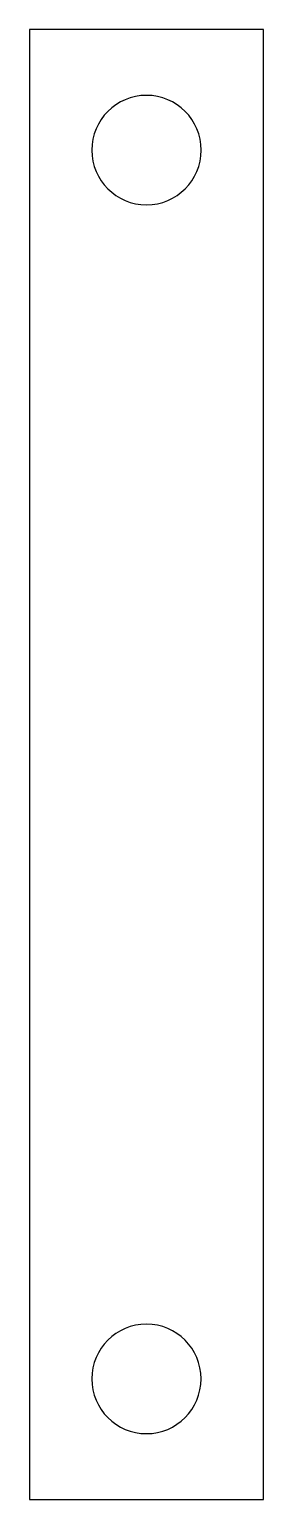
# Model space of a CAD drawing. Extents: x 1701.7 to 1710.7, y -722.6 to -666.2.
import ezdxf

# ---------------------------------------------------------------- set-up
doc = ezdxf.new("R2010")
doc.units = 0
doc.layers.add('INDIVIDUAL_PIECES_TO_LASER', color=7, linetype='CONTINUOUS')

msp = doc.modelspace()

# ---------------------------------------------------------------- linework, layer by layer
at = {"layer": 'INDIVIDUAL_PIECES_TO_LASER'}
msp.add_lwpolyline([(1701.679, -666.219), (1701.679, -722.619), (1710.679, -722.619), (1710.679, -666.219), (1701.679, -666.219)], dxfattribs=at)
for points in [[(1706.179, -672.949), (1705.02, -672.949), (1704.079, -672.009), (1704.079, -670.85), (1704.079, -669.69), (1705.02, -668.75), (1706.179, -668.75), (1707.339, -668.75), (1708.279, -669.69), (1708.279, -670.85), (1708.279, -672.009), (1707.339, -672.949), (1706.179, -672.949)], [(1706.177, -720.089), (1705.017, -720.089), (1704.077, -719.149), (1704.077, -717.99), (1704.077, -716.83), (1705.017, -715.889), (1706.177, -715.889), (1707.336, -715.889), (1708.276, -716.83), (1708.276, -717.99), (1708.276, -719.149), (1707.336, -720.089), (1706.177, -720.089)]]:
    msp.add_open_spline(points, degree=3, knots=[0, 0, 0, 0, 1, 1, 1, 2, 2, 2, 3, 3, 3, 4, 4, 4, 4], dxfattribs=at)

doc.saveas('drawing.dxf')
